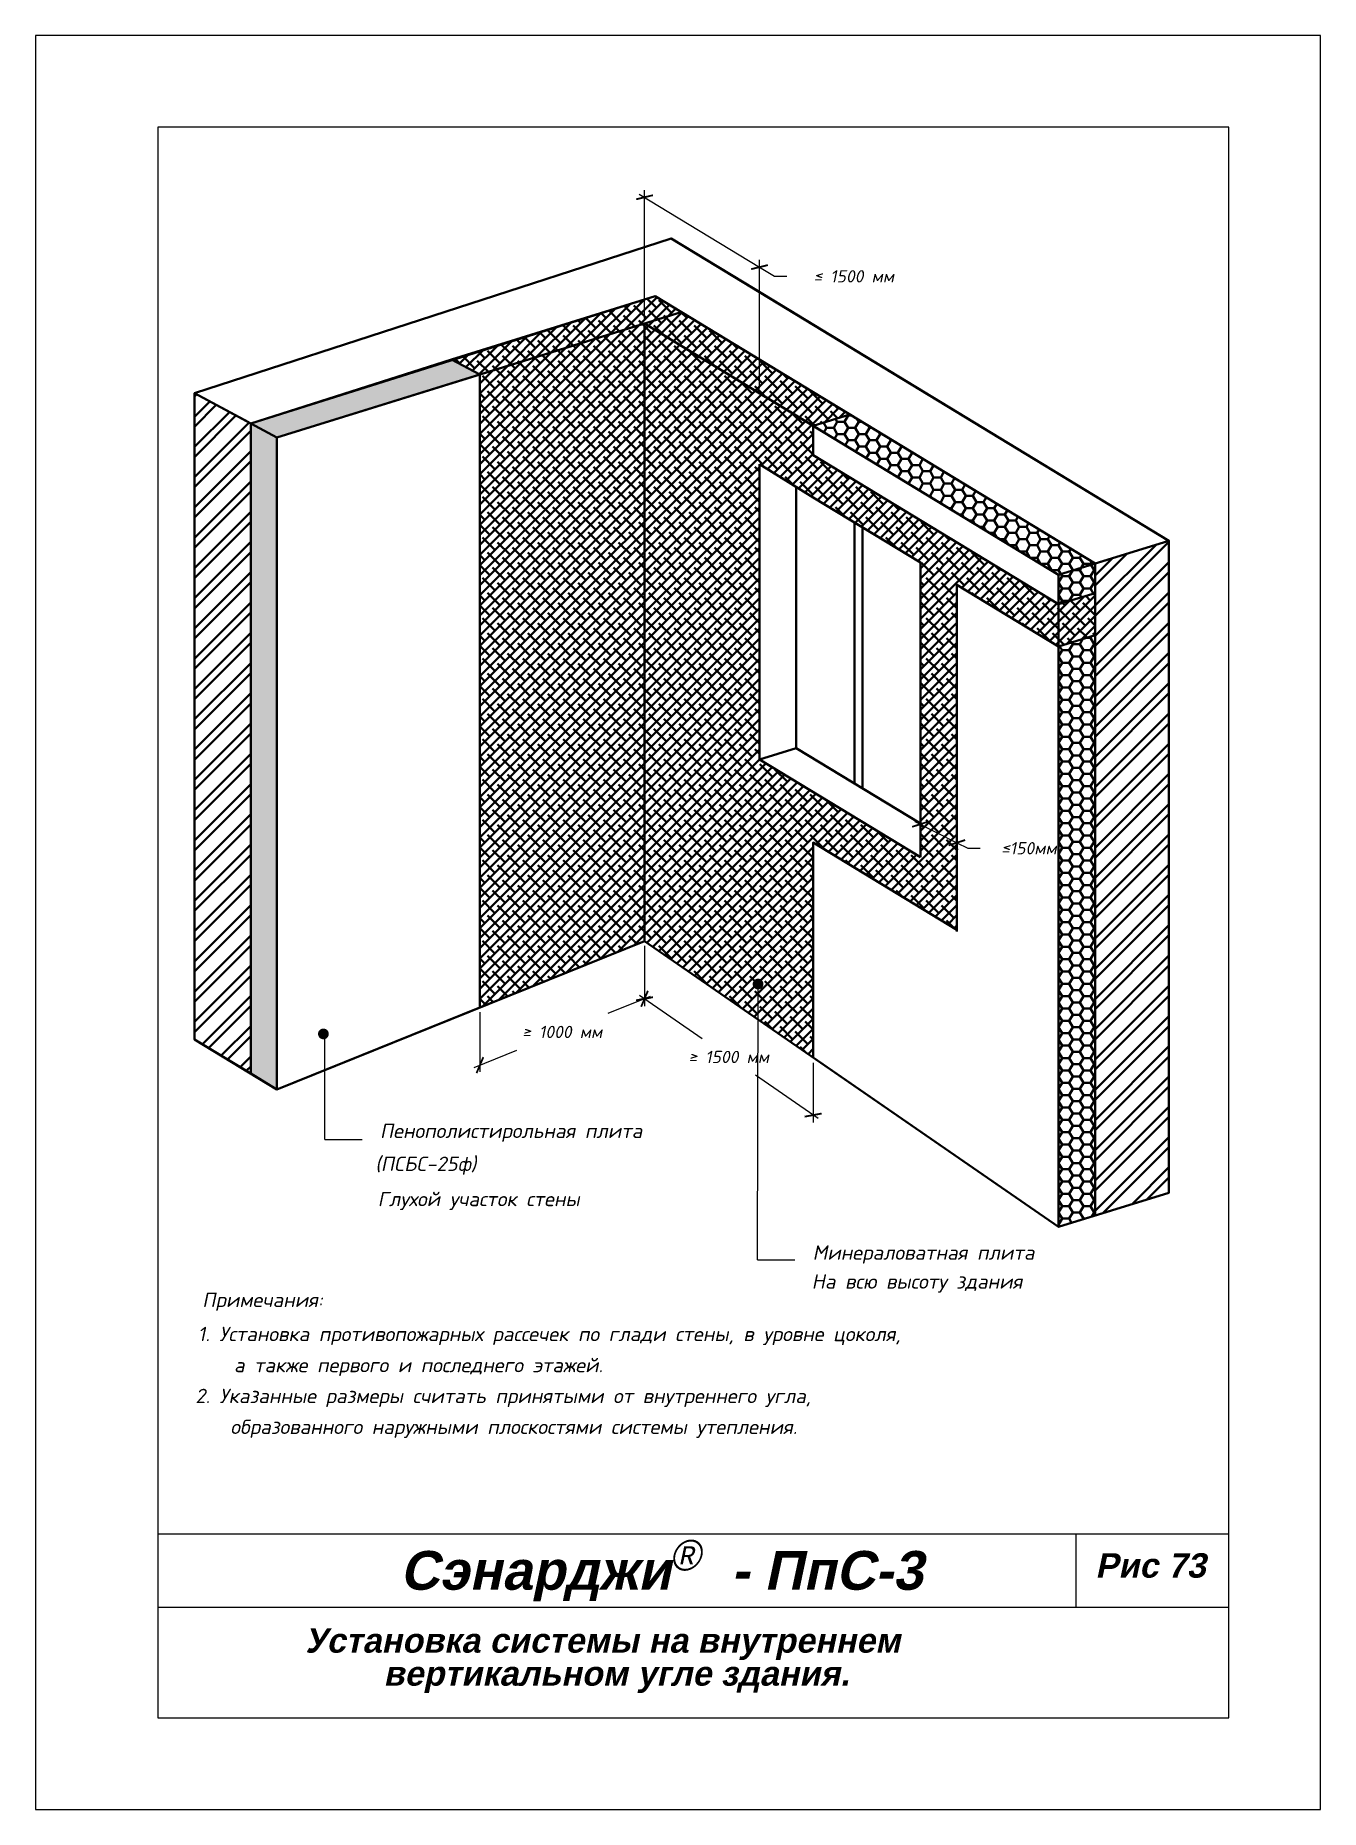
# Model space of a CAD drawing. Header units: inches. Extents: x 47 to 4151, y -1120 to 1902.
# Drawn here: x 472.3 to 682.3, y -773.1 to -483.1 of the extents above; entities that cross this region are included whole.
import ezdxf

# ---------------------------------------------------------------- set-up
doc = ezdxf.new("R2010")
doc.units = ezdxf.units.IN
doc.header["$LTSCALE"] = 10
doc.header["$MEASUREMENT"] = 0
for name, color, linetype in [('DUBEL', 142, 'Continuous'), ('hatch', 240, 'Continuous'), ('ndp', 242, 'Continuous'), ('ramka', 248, 'Continuous')]:
    doc.layers.add(name, color=color, linetype=linetype)
doc.layers.add('list', color=5, linetype='Continuous', plot=False)
doc.styles.add('ndp', font='ARIALBD.TTF', dxfattribs={"oblique": 12})
doc.styles.add('style2', font='romans.shx', dxfattribs={"oblique": 12})
doc.dimstyles.new('1', dxfattribs={"dimtxt": 2, "dimasz": 2, "dimexe": 1, "dimexo": 0.7, "dimgap": 2, "dimtad": 0, "dimtih": 1, "dimtoh": 1, "dimdec": 4, "dimzin": 0, "dimdsep": 46, "dimtxsty": 'style2', "dimblk": 'ARCHTICK', "dimcen": 1.5, "dimdle": 1, "dimadec": 0, "dimazin": 0, "dimtfac": 1, "dimtdec": 4, "dimtofl": 0, "dimtmove": 0, "dimatfit": 2, "dimldrblk": 'DOTSMALL', "dimfxl": 1, "dimtolj": 1, "dimtzin": 0, "dimarcsym": 0})

# ---------------------------------------------------------------- blocks, each defined once
blk = doc.blocks.new('_ArchTick')
at = {"layer": 'DUBEL', "color": 0, "const_width": 0.15}
blk.add_lwpolyline([(-0.5, -0.5), (0.5, 0.5)], dxfattribs=at)
blk = doc.blocks.new('*D437')
at = {"layer": 'Defpoints', "color": 0, "lineweight": 40}
for p in [(590.66, -520.98), (571.87, -530.2), (590.66, -541.62)]:
    blk.add_point(p, dxfattribs=at)
at = {"layer": 'hatch', "color": 0, "lineweight": -2}
for p, q in [((571.01, -509.04), (590.66, -520.98)), ((571.87, -529.38), (571.87, -508.39)), ((590.66, -540.8), (590.66, -519.81)), ((590.66, -520.98), (593.13, -522.48)), ((593.13, -522.48), (595.13, -522.48))]:
    blk.add_line(p, q, dxfattribs=at)
at = {"layer": 'hatch', "color": 0, "lineweight": -2, "xscale": 2, "yscale": 2, "zscale": 2}
for p, rotation in [((571.87, -509.56), 148.7154932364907), ((590.66, -520.98), 328.7154932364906)]:
    blk.add_blockref('_ArchTick', p, dxfattribs=dict(at, rotation=rotation))
at = {"layer": 'hatch', "color": 0, "lineweight": 40, "insert": (606.07, -522.48), "char_height": 2, "attachment_point": 5, "style": 'style2'}
blk.add_mtext('\\A1;≤ 1500 мм', dxfattribs=at)
blk = doc.blocks.new('_DotSmall')
at = {"layer": 'DUBEL', "color": 0, "const_width": 0.5}
blk.add_lwpolyline([(-0.0625, 0, 1), (0.0625, 0, 1)], format="xyb", close=True, dxfattribs=at)
blk = doc.blocks.new('*D438')
at = {"layer": 'Defpoints', "color": 0, "lineweight": 40}
for p in [(571.87, -631.17), (571.87, -640.58), (544.97, -642.02)]:
    blk.add_point(p, dxfattribs=at)
at = {"layer": 'hatch', "color": 0, "lineweight": -2}
for p, q in [((571.87, -631.92), (571.87, -641.66)), ((572.8, -640.2), (565.85, -643)), ((544.97, -642.78), (544.97, -652.51)), ((544.04, -651.8), (550.98, -649))]:
    blk.add_line(p, q, dxfattribs=at)
at = {"layer": 'hatch', "color": 0, "lineweight": -2, "xscale": 2, "yscale": 2, "zscale": 2}
for p, rotation in [((571.87, -640.58), 21.97281754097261), ((544.97, -651.43), 201.9728175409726)]:
    blk.add_blockref('_ArchTick', p, dxfattribs=dict(at, rotation=rotation))
at = {"layer": 'hatch', "color": 0, "lineweight": 40, "insert": (558.42, -646), "char_height": 2, "attachment_point": 5, "style": 'style2'}
blk.add_mtext('\\A1;≥ 1000 мм', dxfattribs=at)
blk = doc.blocks.new('*D439')
at = {"layer": 'Defpoints', "color": 0, "lineweight": 40}
for p in [(571.87, -631.17), (599.42, -650.19), (599.42, -659.6)]:
    blk.add_point(p, dxfattribs=at)
at = {"layer": 'hatch', "color": 0, "lineweight": -2}
for p, q in [((571.87, -632.02), (571.87, -641.79)), ((571.05, -640.01), (581.3, -647.09)), ((599.42, -651.04), (599.42, -660.81)), ((600.24, -660.16), (589.99, -653.09))]:
    blk.add_line(p, q, dxfattribs=at)
at = {"layer": 'hatch', "color": 0, "lineweight": -2, "xscale": 2, "yscale": 2, "zscale": 2}
for p, rotation in [((571.87, -640.58), 145.3811955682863), ((599.42, -659.6), 325.3811955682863)]:
    blk.add_blockref('_ArchTick', p, dxfattribs=dict(at, rotation=rotation))
at = {"layer": 'hatch', "color": 0, "lineweight": 40, "insert": (585.64, -650.09), "char_height": 2, "attachment_point": 5, "style": 'style2'}
blk.add_mtext('\\A1;≥ 1500 мм', dxfattribs=at)
blk = doc.blocks.new('*D444')
at = {"layer": 'Defpoints', "color": 0, "lineweight": 40}
for p in [(616.94, -611.95), (622.91, -614.98), (622.92, -615.07)]:
    blk.add_point(p, dxfattribs=at)
at = {"layer": 'hatch', "color": 0, "lineweight": -2}
for p, q in [((616.06, -611.58), (622.92, -615.07)), ((617.01, -612.77), (617.04, -613.2)), ((622.92, -615.07), (624.7, -615.97)), ((622.97, -615.8), (623.01, -616.23)), ((624.7, -615.97), (626.7, -615.97))]:
    blk.add_line(p, q, dxfattribs=at)
at = {"layer": 'hatch', "color": 0, "lineweight": -2, "xscale": 2, "yscale": 2, "zscale": 2}
for p, rotation in [((616.95, -612.04), 153.0846843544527), ((622.92, -615.07), 333.0846843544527)]:
    blk.add_blockref('_ArchTick', p, dxfattribs=dict(at, rotation=rotation))
at = {"layer": 'hatch', "color": 0, "lineweight": 40, "insert": (634.69, -615.97), "char_height": 2, "attachment_point": 5, "style": 'style2'}
blk.add_mtext('\\A1;≤150мм', dxfattribs=at)

msp = doc.modelspace()

# ---------------------------------------------------------------- hatches: boundary and pattern name
at = {"layer": 'hatch', "lineweight": 40}
h = msp.add_hatch(dxfattribs=at)
h.set_pattern_fill('ANSI38', color=1, scale=9.3275, style=0)
h.paths.add_polyline_path([(540.331098, -536.059092), (573.581966, -525.744853), (605.398825, -545.078024), (599.40779, -546.93641), (571.868373, -530.20238), (544.958636, -538.549635)])
h = msp.add_hatch(dxfattribs=at)
h.set_pattern_fill('ANSI38', color=1, scale=9.3275, style=0)
h.paths.add_polyline_path([(571.868373, -530.20238), (599.40779, -546.93641), (599.40779, -551.706671), (639.51683, -576.078496), (645.507419, -574.286358), (645.507419, -581.139271), (639.518743, -582.99809), (622.911586, -572.90693), (622.911586, -629.322507), (616.942796, -625.695636), (616.942796, -569.280059), (590.656246, -553.307321), (590.656251, -601.479657), (616.942796, -617.452394), (616.942796, -625.695636), (599.41435, -615.044665), (599.41435, -650.185039), (571.868373, -631.168996)])
h.paths.add_polyline_path([(544.958636, -538.549635), (571.868373, -530.20238), (571.868373, -631.168996), (544.968521, -642.022399)])
h = msp.add_hatch(dxfattribs=at)
h.set_pattern_fill('HONEY', color=1, scale=9.3275, style=0)
h.paths.add_polyline_path([(507.517167, -546.549662), (540.331098, -536.059092), (544.958636, -538.549635), (511.77711, -548.842365)])
edge = h.paths.add_edge_path()
edge.add_line((507.50725, -546.544325), (511.77711, -548.842365))
edge.add_line((511.77711, -548.842365), (511.77711, -655.410274))
edge.add_line((511.77711, -655.410274), (507.517167, -652.808789))
edge.add_line((507.517167, -652.808789), (507.517167, -546.549662))
edge.add_line((507.517167, -546.549662), (511.787055, -548.83928))
h = msp.add_hatch(dxfattribs=at)
h.set_pattern_fill('ANSI32', color=1, scale=9.3275, style=0)
h.paths.add_polyline_path([(498.308376, -541.593487), (507.517167, -546.549662), (507.507222, -652.802754), (498.308376, -647.2201)])
h = msp.add_hatch(dxfattribs=at)
h.set_pattern_fill('HONEY', color=1, scale=9.3275, style=0)
h.paths.add_polyline_path([(599.40779, -546.93641), (605.398825, -545.078024), (645.507419, -569.449579), (645.507419, -574.286358), (639.51683, -576.078496), (639.51683, -571.308236)])
h = msp.add_hatch(dxfattribs=at)
h.set_pattern_fill('ANSI32', color=1, scale=9.3275, style=0)
edge = h.paths.add_edge_path()
edge.add_line((645.507419, -569.449579), (657.560854, -565.711094))
edge.add_line((657.560854, -565.711094), (657.570335, -672.278721))
edge.add_line((657.570335, -672.278721), (645.507419, -676.020572))
edge.add_line((645.507419, -676.020572), (645.507413, -569.449581))
edge.add_line((645.507413, -569.449581), (657.56039, -565.710812))
h = msp.add_hatch(dxfattribs=at)
h.set_pattern_fill('HONEY', color=1, scale=9.3275, style=0)
h.paths.add_polyline_path([(645.507419, -581.139271), (645.507419, -676.020572), (639.526329, -677.875874), (639.517475, -582.998483)])

# ---------------------------------------------------------------- linework, layer by layer
at = {"layer": 'hatch', "color": 1, "lineweight": 40}
for p, q in [((498.308376, -541.593487), (576.220653, -516.285598)), ((576.220653, -516.285598), (589.912379, -524.605227)), ((589.912379, -524.605227), (657.56039, -565.710812)), ((573.581966, -525.744853), (507.517167, -546.549662)), ((573.581966, -525.744853), (645.507419, -569.449579)), ((577.859407, -528.343994), (511.77711, -548.842365)), ((571.868373, -530.20238), (571.868373, -631.168996)), ((571.868373, -530.20238), (639.516384, -571.307965)), ((544.958636, -538.549635), (540.331098, -536.059092)), ((544.968521, -642.022399), (544.958636, -538.549635)), ((498.308376, -647.2201), (498.308376, -541.593487)), ((511.77711, -548.842365), (498.308376, -541.593487)), ((498.308376, -541.593487), (498.308376, -647.2201)), ((599.40779, -546.93641), (605.398825, -545.078024)), ((507.517167, -652.808789), (507.517167, -546.549662)), ((511.787055, -655.410274), (511.77711, -548.842365)), ((590.656246, -601.479656), (590.656246, -553.211847)), ((590.656246, -553.211847), (599.408916, -558.625786)), ((599.40779, -551.706671), (639.51683, -576.078496)), ((596.647286, -599.621271), (596.647286, -556.917587)), ((599.408916, -558.625786), (616.942796, -569.280059)), ((606.188243, -605.418732), (606.188243, -562.745171)), ((607.470001, -606.197578), (607.470001, -563.524017)), ((606.188243, -568.350444), (606.188243, -605.418732)), ((639.516384, -571.307965), (657.56039, -565.710812)), ((657.570335, -672.278721), (657.56039, -565.710812)), ((616.942796, -617.452394), (616.942796, -569.280059)), ((645.507419, -569.449579), (645.507419, -676.020572)), ((657.560854, -570.680466), (657.560854, -570.680466)), ((622.911586, -572.90693), (639.518743, -582.99809)), ((622.911586, -572.90693), (622.911586, -629.606116)), ((639.526329, -677.875874), (639.516384, -571.307965)), ((639.51683, -576.078496), (645.507419, -574.286358)), ((639.517475, -582.99732), (645.507419, -581.139271)), ((607.470001, -591.837989), (607.470001, -606.197578)), ((590.656251, -601.479657), (596.647286, -599.621271)), ((596.647286, -599.621271), (616.942796, -611.953621)), ((590.656246, -601.479656), (616.942796, -617.452394)), ((599.417735, -650.187375), (599.413556, -615.044665)), ((599.41435, -615.044665), (622.911586, -629.322507)), ((616.942796, -617.452394), (616.942796, -617.452394)), ((571.868373, -631.168996), (511.787055, -655.410274)), ((571.868373, -631.168996), (639.526329, -677.875874)), ((498.308376, -647.2201), (511.787055, -655.410274)), ((639.526329, -677.875874), (657.570335, -672.278721))]:
    msp.add_line(p, q, dxfattribs=at)
for points in [[(507.517167, -652.808789), (498.308376, -647.2201), (498.308376, -541.593487), (576.220653, -516.285598), (657.560854, -565.711094), (657.570335, -672.278721), (645.507419, -676.020572), (645.507419, -569.449579), (573.581966, -525.744853), (507.517167, -546.549662), (507.507222, -652.808789), (498.308376, -647.2201)], [(498.308376, -541.593487), (507.517167, -546.549662), (573.581966, -525.744853), (645.507419, -569.449579), (657.56039, -565.710812), (576.220653, -516.285598), (498.308376, -541.593487), (507.517167, -546.549662)], [(540.331098, -536.059092), (573.581966, -525.744853), (605.398825, -545.078024), (599.40779, -546.93641), (571.868373, -530.20238), (544.958636, -538.549635), (540.331098, -536.059092)], [(544.958636, -538.549635), (571.868373, -530.20238), (571.868373, -631.168996), (544.968521, -642.022399), (544.958636, -538.549635)], [(507.517167, -546.549662), (540.331098, -536.059092), (544.958636, -538.549635), (511.77711, -548.842365), (507.517167, -546.549662)], [(511.77711, -548.842365), (544.958636, -538.549635), (544.958636, -642.022399), (511.787055, -655.410274), (511.787055, -548.83928)], [(498.308376, -541.593487), (507.517167, -546.549662), (507.507222, -652.802754), (498.308376, -647.2201), (498.308376, -541.593487), (507.149572, -546.351822)], [(599.40779, -546.93641), (605.398825, -545.078024), (645.507419, -569.449579), (639.516384, -571.307965), (599.40779, -546.93641), (605.398825, -545.078024)], [(599.40779, -546.93641), (605.398825, -545.078024), (645.507419, -569.449579), (645.507419, -574.286358), (639.51683, -576.078496), (639.51683, -571.308236), (599.40779, -546.93641), (605.398825, -545.078024)], [(507.50725, -546.544325), (511.77711, -548.842365), (511.77711, -655.410274), (507.517167, -652.808789), (507.517167, -546.549662), (511.787055, -548.83928)], [(599.40779, -546.93641), (639.51683, -571.308236), (639.51683, -576.078496), (599.40779, -551.706671), (599.40779, -546.93641)], [(645.507419, -569.449579), (657.560854, -565.711094), (657.570335, -672.278721), (645.507419, -676.020572), (645.507413, -569.449581), (657.56039, -565.710812)], [(639.516384, -571.307965), (639.516384, -576.078226), (645.507419, -574.286358), (645.507419, -569.449579), (639.51683, -571.308236), (639.51683, -576.078496)], [(599.417735, -650.187375), (599.41435, -615.044665), (622.911586, -629.322507), (622.911586, -572.90693), (639.517475, -582.99732), (639.526329, -677.875874), (599.417735, -650.187375)], [(639.518743, -582.99809), (645.507419, -581.139271), (645.507419, -676.020572), (639.526329, -677.875874), (639.517475, -582.998483), (645.507419, -581.139271)]]:
    msp.add_lwpolyline(points, dxfattribs=at)
at = {"layer": 'list'}
msp.add_lwpolyline([(472.340124, -773.114713), (682.340124, -773.114713), (682.340124, -483.114713), (472.340124, -483.114713)], close=True, dxfattribs=at)
at = {"layer": 'ndp'}
for p, q in [((590.352743, -683.23829), (590.425968, -638.17386)), ((519.624904, -663.59912), (519.624904, -646.702357)), ((519.624904, -663.59912), (525.726671, -663.59912)), ((590.352743, -683.23829), (596.45451, -683.23829))]:
    msp.add_line(p, q, dxfattribs=at)
at = {"layer": 'ndp', "const_width": 0.879825}
for points in [[(590.425968, -637.733947, 1), (590.425968, -638.613772, 1)], [(519.392171, -645.889137, 1), (519.392171, -646.768962, 1)]]:
    msp.add_lwpolyline(points, format="xyb", close=True, dxfattribs=at)
at = {"layer": 'ramka'}
for p, q in [((667.340124, -728.114713), (492.340124, -728.114713)), ((642.340124, -728.114713), (642.340124, -740.114713)), ((667.340124, -740.114713), (492.340124, -740.114713))]:
    msp.add_line(p, q, dxfattribs=at)
msp.add_lwpolyline([(492.340124, -758.114713), (667.340124, -758.114713), (667.340124, -498.114713), (492.340124, -498.114713)], close=True, dxfattribs=at)

# ---------------------------------------------------------------- texts
at = {"layer": 'ndp', "oblique": 12}
for s, height, style, p in [('Пенополистирольная плита', 2.34619952, 'style2', (528.634827, -663.342504)), ('(ПСБС-25ф)', 2.3461995, 'style2', (527.864619, -668.731334)), ('Глухой участок стены', 2.34619952, 'style2', (528.258524, -674.490378)), ('Минераловатная плита', 2.34619952, 'style2', (599.338467, -683.23829)), ('На всю высоту здания', 2.34619952, 'style2', (599.177425, -687.968435)), ('Примечания:', 2.34619952, 'style2', (499.586096, -690.971085)), ('1. Установка противопожарных рассечек по глади стены, в уровне цоколя,', 2.34619952, 'style2', (498.879215, -696.553417)), ('а также первого и последнего этажей. ', 2.34619952, 'style2', (504.779549, -701.635045)), ('2. Указанные размеры считать принятыми от внутреннего угла,', 2.34619952, 'style2', (498.46411, -706.681856)), ('образованного наружными плоскостями системы утепления.', 2.34619952, 'style2', (504.185511, -711.728674)), ('Сэнарджи    - ПпС-3 ', 6.33260053, 'ndp', (531.916793, -737.190376)), ('Рис 73 ', 4, 'ndp', (645.543504, -735.212662)), ('Установка системы на внутреннем', 4, 'ndp', (516.419429, -747.479199)), ('вертикальном угле здания.', 4, 'ndp', (529.191076, -752.872223))]:
    msp.add_text(s, height=height, dxfattribs=dict(at, style=style)).set_placement(p)
at = {"layer": 'ndp', "insert": (575.979596, -729.051291), "char_height": 5, "attachment_point": 1, "style": 'style2'}
msp.add_mtext('{\\fCentury Gothic|b0|i0|c204|p32;®}', dxfattribs=at)

# ---------------------------------------------------------------- dimensions: what is measured, and where the dimension line sits
at = {"layer": 'hatch', "color": 1, "lineweight": 40}
for base, p1, p2, angle, text, picture, middle in [((590.656246, -520.977586), (571.868373, -530.20238), (590.656246, -541.618629), 328.71549324, '≤ 1500 мм', '*D437', (606.069609, -522.479126)), ((622.917847, -615.065714), (616.942796, -611.953621), (622.911586, -614.983768), 333.08468435, '≤150мм', '*D444', (634.691078, -615.97106))]:
    dim = msp.add_linear_dim(base=base, p1=p1, p2=p2, angle=angle, text=text, dimstyle='1', dxfattribs=at)
    dim.commit()
    dim.dimension.update_dxf_attribs({"geometry": picture, "text_midpoint": middle, "dimtype": 161})
for p1, p2, distance, text, picture, middle in [((544.968521, -642.022399), (571.868373, -631.168996), -8.724336, '≥ 1000 мм', '*D438', (558.418447, -646.003395)), ((571.868373, -631.168996), (599.417735, -650.187375), -7.742064, '≥ 1500 мм', '*D439', (585.643054, -650.085883))]:
    dim = msp.add_aligned_dim(p1=p1, p2=p2, distance=distance, text=text, dimstyle='1', dxfattribs=at)
    dim.commit()
    dim.dimension.update_dxf_attribs({"geometry": picture, "text_midpoint": middle})

doc.saveas('drawing.dxf')
